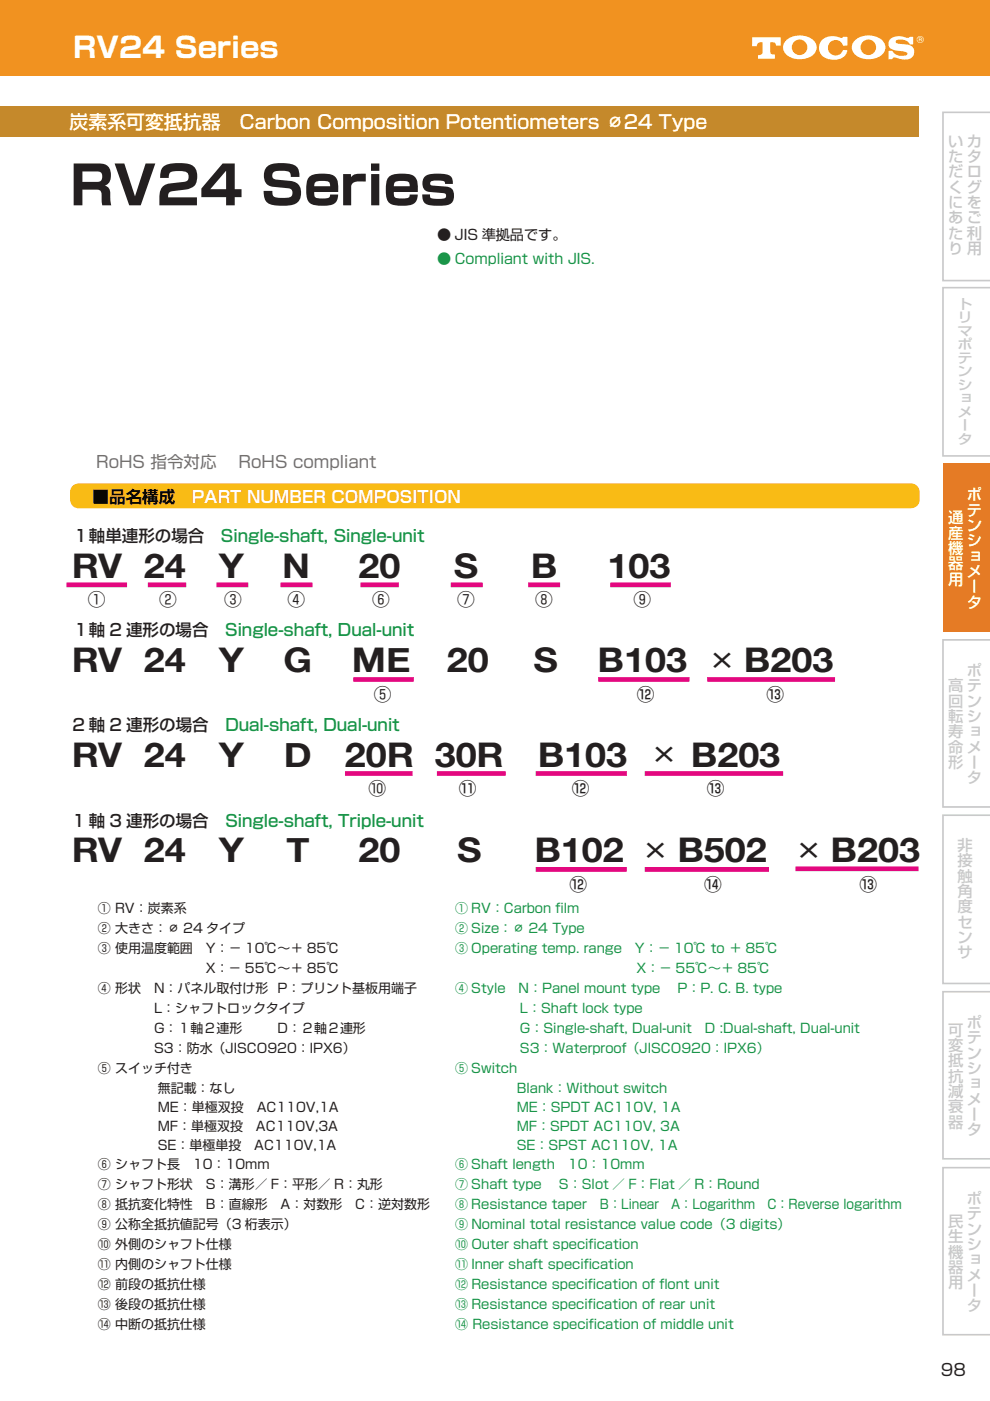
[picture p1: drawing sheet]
<svg xmlns="http://www.w3.org/2000/svg" width="210mm" height="297mm" viewBox="0 0 210 297" stroke-linecap="round" stroke-linejoin="round" font-family="sans-serif">
<defs><g id="words">
<text font-size="11.3" fill="#231f20" x="14.9" y="43.5">RV24 Series</text>
<g font-size="7.2" fill="#231f20">
<text x="15.2" y="122.4">RV 24</text>
<text x="46.4" y="122.4">Y</text>
<text x="59.9" y="122.4">N</text>
<text x="76" y="122.4">20</text>
<text x="96.2" y="122.4">S</text>
<text x="112.6" y="122.4">B</text>
<text x="128.8" y="122.4">103</text>
<text x="15.2" y="142.5">RV 24</text>
<text x="46.4" y="142.5">Y</text>
<text x="60.1" y="142.5">G</text>
<text x="74.6" y="142.5">ME</text>
<text x="94.7" y="142.5">20</text>
<text x="113.1" y="142.5">S</text>
<text x="126.7" y="142.5">B103 × B203</text>
<text x="138.4" y="161.8">× B203</text>
<text x="15.2" y="162.5">RV 24</text>
<text x="46.4" y="162.5">Y</text>
<text x="60.2" y="162.5">D</text>
<text x="73.1" y="162.5">20R 30R</text>
<text x="114" y="162.5">B103</text>
<text x="15.2" y="182.8">RV 24</text>
<text x="46.4" y="182.8">Y</text>
<text x="60.7" y="182.8">T</text>
<text x="76" y="182.8">20</text>
<text x="96.9" y="182.8">S</text>
<text x="113.3" y="182.8">B102 × B502</text>
<text x="169.1" y="182.1">× B203</text>
</g>
<text font-size="6" fill="#fff" x="15.5" y="12.3">RV24 Series</text>
<text font-size="4" fill="#fff" x="14.8" y="27.3">炭素系可変抵抗器　Carbon Composition Potentiometers ∅24 Type</text>
<g font-size="3.7" fill="#231f20">
<text x="18.6" y="128.5">①</text>
<text x="33.8" y="128.5">②</text>
<text x="47.5" y="128.5">③</text>
<text x="60.9" y="128.5">④</text>
<text x="78.9" y="128.5">⑥</text>
<text x="96.9" y="128.5">⑦</text>
<text x="113.5" y="128.5">⑧</text>
<text x="134.3" y="128.5">⑨</text>
<text x="79.3" y="148.6">⑤</text>
<text x="135" y="148.6">⑫</text>
<text x="162.5" y="148.6">⑬</text>
<text x="78.1" y="168.5">⑩</text>
<text x="97.3" y="168.5">⑪</text>
<text x="121.3" y="168.5">⑫</text>
<text x="149.8" y="168.5">⑬</text>
<text x="120.8" y="188.8">⑫</text>
<text x="149.3" y="188.8">⑭</text>
<text x="182.3" y="188.8">⑬</text>
</g>
<g font-size="3.5" fill="#717171">
<text x="20.4" y="99.2">RoHS 指令対応</text>
<text x="50.6" y="99.2">RoHS compliant</text>
</g>
<text font-size="3.5" fill="#020202" x="19.6" y="106.7">■品名構成　PART NUMBER COMPOSITION</text>
<g font-size="3.5" fill="#231f20">
<text x="15.3" y="115">１軸単連形の場合　Single-shaft, Single-unit</text>
<text x="15.3" y="134.9">１軸 2 連形の場合　Single-shaft, Dual-unit</text>
<text x="15.3" y="155">2 軸 2 連形の場合　Dual-shaft, Dual-unit</text>
<text x="15.3" y="175.3">1 軸 3 連形の場合　Single-shaft, Triple-unit</text>
<text x="199.5" y="291.7">98</text>
</g>
<g font-size="3.3" fill="#c7c7c8">
<text x="201" y="31.1">いカ</text>
<text x="201" y="34.4">たタ</text>
<text x="201" y="37.6">だロ</text>
<text x="201" y="40.9">くグ</text>
<text x="201" y="44.1">にを</text>
<text x="201" y="47.4">あご</text>
<text x="201" y="50.6">た利</text>
<text x="201" y="53.9">り用</text>
</g>
<g font-size="3.3" fill="#fff">
<text x="205" y="106.1">ポ</text>
<text x="201" y="110.9">通</text>
<text x="205" y="109.3">テ</text>
<text x="205" y="112.6">ン</text>
<text x="201" y="114.2">産</text>
<text x="201" y="117.4">機</text>
<text x="205" y="115.8">シ</text>
<text x="205" y="119.1">ョ</text>
<text x="201" y="120.7">器</text>
<text x="201" y="123.9">用</text>
<text x="205" y="122.3">メ</text>
<text x="205" y="125.6">ー</text>
<text x="205" y="128.8">タ</text>
</g>
<g font-size="3.3" fill="#c9c9ca">
<text x="205" y="143.3">ポ</text>
<text x="201" y="146.6">高テ</text>
<text x="201" y="149.8">回ン</text>
<text x="201" y="153.1">転シ</text>
<text x="201" y="156.3">寿ョ</text>
<text x="201" y="159.6">命メ</text>
<text x="201" y="162.8">形ー</text>
<text x="205" y="166.1">タ</text>
<text x="203" y="180.5">非</text>
<text x="203" y="183.7">接</text>
<text x="203" y="187">触</text>
<text x="203" y="190.2">角</text>
<text x="203" y="193.5">度</text>
<text x="203" y="196.7">セ</text>
<text x="203" y="200">ン</text>
<text x="203" y="203.2">サ</text>
<text x="201" y="219.6">可</text>
<text x="205" y="218">ポ</text>
<text x="205" y="221.2">テ</text>
<text x="201" y="222.8">変</text>
<text x="201" y="226.1">抵</text>
<text x="205" y="224.5">ン</text>
<text x="205" y="227.7">シ</text>
<text x="201" y="229.3">抗</text>
<text x="201" y="232.6">減</text>
<text x="205" y="231">ョ</text>
<text x="201" y="235.8">衰</text>
<text x="201" y="239.1">器</text>
<text x="205" y="234.2">メ</text>
<text x="205" y="237.5">ー</text>
<text x="205" y="240.7">タ</text>
<text x="205" y="255.3">ポ</text>
<text x="201" y="260.2">民</text>
<text x="201" y="263.4">生</text>
<text x="205" y="258.5">テ</text>
<text x="205" y="261.8">ン</text>
<text x="201" y="266.7">機</text>
<text x="201" y="269.9">器</text>
<text x="205" y="265">シ</text>
<text x="205" y="268.3">ョ</text>
<text x="201" y="273.2">用</text>
<text x="205" y="271.5">メ</text>
<text x="205" y="274.8">ー</text>
<text x="205" y="278">タ</text>
</g>
<text font-size="3" fill="#231f20" x="92.7" y="50.9">● JIS 準拠品です。</text>
<text font-size="3" fill="#169346" x="92.7" y="55.9">● Compliant with JIS.</text>
<g font-size="2.9" fill="#c9c9ca">
<text x="203" y="65.5">ト</text>
<text x="203" y="68.4">リ</text>
<text x="203" y="71.2">マ</text>
<text x="203" y="74.1">ポ</text>
<text x="203" y="76.9">テ</text>
<text x="203" y="79.8">ン</text>
<text x="203" y="82.6">シ</text>
<text x="203" y="85.5">ョ</text>
<text x="203" y="88.4">メ</text>
<text x="203" y="91.2">ー</text>
<text x="203" y="94.1">タ</text>
</g>
<g font-size="2.8" fill="#231f20">
<text x="20.7" y="193.5">① RV：炭素系</text>
<text x="20.7" y="197.8">② 大きさ：∅ 24 タイプ</text>
<text x="20.7" y="202">③ 使用温度範囲　Y：－ 10℃～＋ 85℃</text>
<text x="43.6" y="206.3">X：－ 55℃～＋ 85℃</text>
<text x="20.7" y="210.5">④ 形状　N：パネル取付け形</text>
<text x="20.7" y="214.8">L：シャフトロックタイプ</text>
<text x="58.8" y="210.5">P：プリント基板用端子</text>
<text x="20.7" y="219">G：１軸２連形</text>
<text x="58.8" y="219">D：２軸２連形</text>
<text x="20.7" y="223.3">S3：防水（JISCO920：IPX6）</text>
<text x="20.7" y="227.5">⑤ スイッチ付き</text>
<text x="33.4" y="231.8">無記載：なし</text>
<text x="33.4" y="235.8">ME：単極双投　AC110V,1A</text>
<text x="33.4" y="239.8">MF：単極双投　AC110V,3A</text>
<text x="33.4" y="243.8">SE：単極単投　AC110V,1A</text>
<text x="20.7" y="247.8">⑥ シャフト長　10：10mm</text>
<text x="20.7" y="252">⑦ シャフト形状　S：溝形／ F：平形／ R：丸形</text>
<text x="20.7" y="256.3">⑧ 抵抗変化特性　B：直線形　A：対数形　C：逆対数形</text>
<text x="20.7" y="260.5">⑨ 公称全抵抗値記号（3 桁表示）</text>
<text x="20.7" y="264.8">⑩ 外側のシャフト仕様</text>
<text x="20.7" y="269">⑪ 内側のシャフト仕様</text>
<text x="20.7" y="273.3">⑫ 前段の抵抗仕様</text>
<text x="20.7" y="277.5">⑬ 後段の抵抗仕様</text>
<text x="20.7" y="281.8">⑭ 中断の抵抗仕様</text>
</g>
<g font-size="2.8" fill="#169346">
<text x="96.5" y="193.5">① RV：Carbon f</text>
<text x="96.5" y="197.8">② Size：∅ 24 Type</text>
<text x="117.8" y="193.5">ilm</text>
<text x="96.5" y="202">③ Operating temp. range　Y：－ 10℃ to ＋ 85℃</text>
<text x="135" y="206.3">X：－ 55℃～＋ 85℃</text>
<text x="96.5" y="210.5">④ Style　N：Panel mount type 　P：P. C. B. type</text>
<text x="110.2" y="214.8">L：Shaft lock type</text>
<text x="110.2" y="219">G：Single-shaft, Dual-unit　D :Dual-shaft, Dual-unit</text>
<text x="96.5" y="227.5">⑤ Switch</text>
<text x="110.2" y="223.3">S3：Waterproof（JISCO920：IPX6）</text>
<text x="109.5" y="231.8">Blank：Without switch</text>
<text x="109.5" y="239.8">MF：SPDT AC110V, 3A</text>
<text x="109.5" y="235.8">ME：SPDT AC110V, 1A</text>
<text x="109.5" y="243.8">SE：SPST AC110V, 1A</text>
<text x="96.5" y="247.8">⑥ Shaft length　10：10mm</text>
<text x="96.5" y="252">⑦ Shaft type 　S：Slot ／ F：Flat ／ R：Round</text>
<text x="96.5" y="256.3">⑧ Resistance taper　B：Linear　A：Logarithm　C：Reverse logarithm</text>
<text x="96.5" y="260.5">⑨ Nominal total resistance value code（3 digits）</text>
<text x="96.5" y="264.8">⑩ Outer shaft specif</text>
<text x="96.5" y="269">⑪ Inner shaft specif</text>
<text x="123.8" y="269">ication</text>
<text x="124.8" y="264.8">ication</text>
<text x="96.5" y="273.3">⑫ Resistance specif</text>
<text x="124.6" y="273.3">ication of f</text>
<text x="139.8" y="273.3">lont unit</text>
<text x="96.5" y="277.5">⑬ Resistance specif</text>
<text x="96.5" y="281.8">⑭ Resistance specif</text>
<text x="124.6" y="277.5">ication of rear unit</text>
<text x="124.9" y="281.8">ication of middle unit</text>
</g>
<text font-size="2" fill="#fff" x="194.4" y="9">®</text>
</g></defs>
<path d="M210 61h-10.1v35.7h10.1" fill="none" stroke="#c9c9ca" stroke-width=".35"/>
<path d="M199.9 98.2h10.1v35.7h-10.1z" fill="#e57b25"/>
<path d="M199.9 135.7h10.1v35.4h-10.1z" fill="#fff"/>
<path d="M210 135.7h-10.1v35.4h10.1" fill="none" stroke="#c9c9ca" stroke-width=".35"/>
<path d="M199.9 172.8h10.1v35.7h-10.1z" fill="#fff"/>
<path d="M210 172.8h-10.1v35.7h10.1" fill="none" stroke="#c9c9ca" stroke-width=".35"/>
<path d="M199.9 210.3h10.1v35.4h-10.1z" fill="#fff"/>
<path d="M210 210.3h-10.1v35.4h10.1" fill="none" stroke="#c9c9ca" stroke-width=".35"/>
<path d="M199.9 247.6h10.1v35.4h-10.1z" fill="#fff"/>
<path d="M210 247.6h-10.1v35.4h10.1" fill="none" stroke="#c9c9ca" stroke-width=".35"/>
<path d="M199.9 23.8h10.1v35.7h-10.1z" fill="#fff"/>
<path d="M210 23.8h-10.1v35.7h10.1" fill="none" stroke="#c8c9ca" stroke-width=".35"/>
<g fill="#fff">
<path d="M159.5 7.9h6v1.8h-.9l-.2-.4a1.05 1.05 0 0 0-1.1-.4l.1 2.4 .1 .2 .8 .1v.8h-3.6v-.7l.8-.2 .1-.2 .1-2.3a.94 .94 0 0 0-1.3 .8h-.9z"/>
<path d="M174.2 8.6a3.9 3.9 0 0 1 4.2-.5l.3-.3h1v1.9h-.9a1.65 1.65 0 0 0-2.6-.9 1.65 1.65 0 0 0 0 2.7 1.65 1.65 0 0 0 2.6-.9h.9a2.79 2.79 0 0 1-3.7 2 2.46 2.46 0 0 1-1.8-4z"/>
<path d="M188.8 8.2a3.9 3.9 0 0 1 3.6-.2l.5-.2h.7v1.6h-.7a2.26 2.26 0 0 0-2.9-.8l-.1 .2a.69 .69 0 0 0 .8 .5l1.7 .2a1.6 1.6 0 0 1 1.4 1.7 1.6 1.6 0 0 1-1.8 1.4l-1.8-.3a.64 .64 0 0 0-1.1 .3h-.7v-1.8h.8a2.26 2.26 0 0 0 3.2 .7v-.2a1.53 1.53 0 0 0-1.5-.5 2.28 2.28 0 0 1-2.5-1.3v-.7z"/>
<path d="M167.9 10a1.65 1.65 0 0 1 3.3 0 1.65 1.65 0 0 1-3.3 0zM166.8 8.4a2.22 2.22 0 0 0-.7 2.3 2.22 2.22 0 0 0 1.9 1.6 4 4 0 0 0 5.1-1.7 2.39 2.39 0 0 0-2-2.8 4.7 4.7 0 0 0-4.3 .6z"/>
<path d="M182.5 10a1.65 1.65 0 0 1 3.3 0 1.65 1.65 0 0 1-3.3 0zM181.4 8.4a2.22 2.22 0 0 0-.7 2.3 2.22 2.22 0 0 0 1.9 1.6 4 4 0 0 0 5-1.7 2.39 2.39 0 0 0-1.9-2.8 4.7 4.7 0 0 0-4.3 .6z"/>
</g>
<path d="M0 0h210v16.1h-210z" fill="#f19220"/>
<path d="M0 22.5h194.7v6.5h-194.7z" fill="#c5892b"/>
<path d="M15.3 103.1l.5-.4 1-.2h176.3a1.9 1.9 0 0 1 1.9 1.9v1.4a1.9 1.9 0 0 1-1.9 2h-176.3a1.9 1.9 0 0 1-2-2l.2-2.2z" fill="#f9bb15"/>
<g fill="none" stroke="#e3087f" stroke-width="1" stroke-linecap="butt">
<path d="M14.1 124h12.8M31.3 124h8.2M45.9 124h6.7M59.5 124h6.8M76.4 124h8.2M95.6 124h6.7M112 124h6.8M129.4 124h12.8M74.9 144.1h12.8M126.8 144.1h19.4M149.9 144.1h27.1M73.1 164h14.4"/>
<path d="M92.6 164h14.6M113.6 164h19.3M136.7 164h29.3M113.6 184.3h19.3M136.7 184.3h26.3M168.7 184.2h26.1"/>
</g>
<g fill="#fff">
<path d="M159.5 7.9h6v1.8h-.9l-.2-.4a1.05 1.05 0 0 0-1.1-.4l.1 2.4 .1 .2 .8 .1v.8h-3.6v-.7l.8-.2 .1-.2 .1-2.3a.94 .94 0 0 0-1.3 .8h-.9z"/>
<path d="M174.2 8.6a3.9 3.9 0 0 1 4.2-.5l.3-.3h1v1.9h-.9a1.65 1.65 0 0 0-2.6-.9 1.65 1.65 0 0 0 0 2.7 1.65 1.65 0 0 0 2.6-.9h.9a2.79 2.79 0 0 1-3.7 2 2.46 2.46 0 0 1-1.8-4z"/>
<path d="M188.8 8.2a3.9 3.9 0 0 1 3.6-.2l.5-.2h.7v1.6h-.7a2.26 2.26 0 0 0-2.9-.8l-.1 .2a.69 .69 0 0 0 .8 .5l1.7 .2a1.6 1.6 0 0 1 1.4 1.7 1.6 1.6 0 0 1-1.8 1.4l-1.8-.3a.64 .64 0 0 0-1.1 .3h-.7v-1.8h.8a2.26 2.26 0 0 0 3.2 .7v-.2a1.53 1.53 0 0 0-1.5-.5 2.28 2.28 0 0 1-2.5-1.3v-.7z"/>
<path d="M167.9 10a1.65 1.65 0 0 1 3.3 0 1.65 1.65 0 0 1-3.3 0zM166.8 8.4a2.22 2.22 0 0 0-.7 2.3 2.22 2.22 0 0 0 1.9 1.6 4 4 0 0 0 5.1-1.7 2.39 2.39 0 0 0-2-2.8 4.7 4.7 0 0 0-4.3 .6z"/>
<path d="M182.5 10a1.65 1.65 0 0 1 3.3 0 1.65 1.65 0 0 1-3.3 0zM181.4 8.4a2.22 2.22 0 0 0-.7 2.3 2.22 2.22 0 0 0 1.9 1.6 4 4 0 0 0 5-1.7 2.39 2.39 0 0 0-1.9-2.8 4.7 4.7 0 0 0-4.3 .6z"/>
</g>
<use href="#words"/>
</svg>
